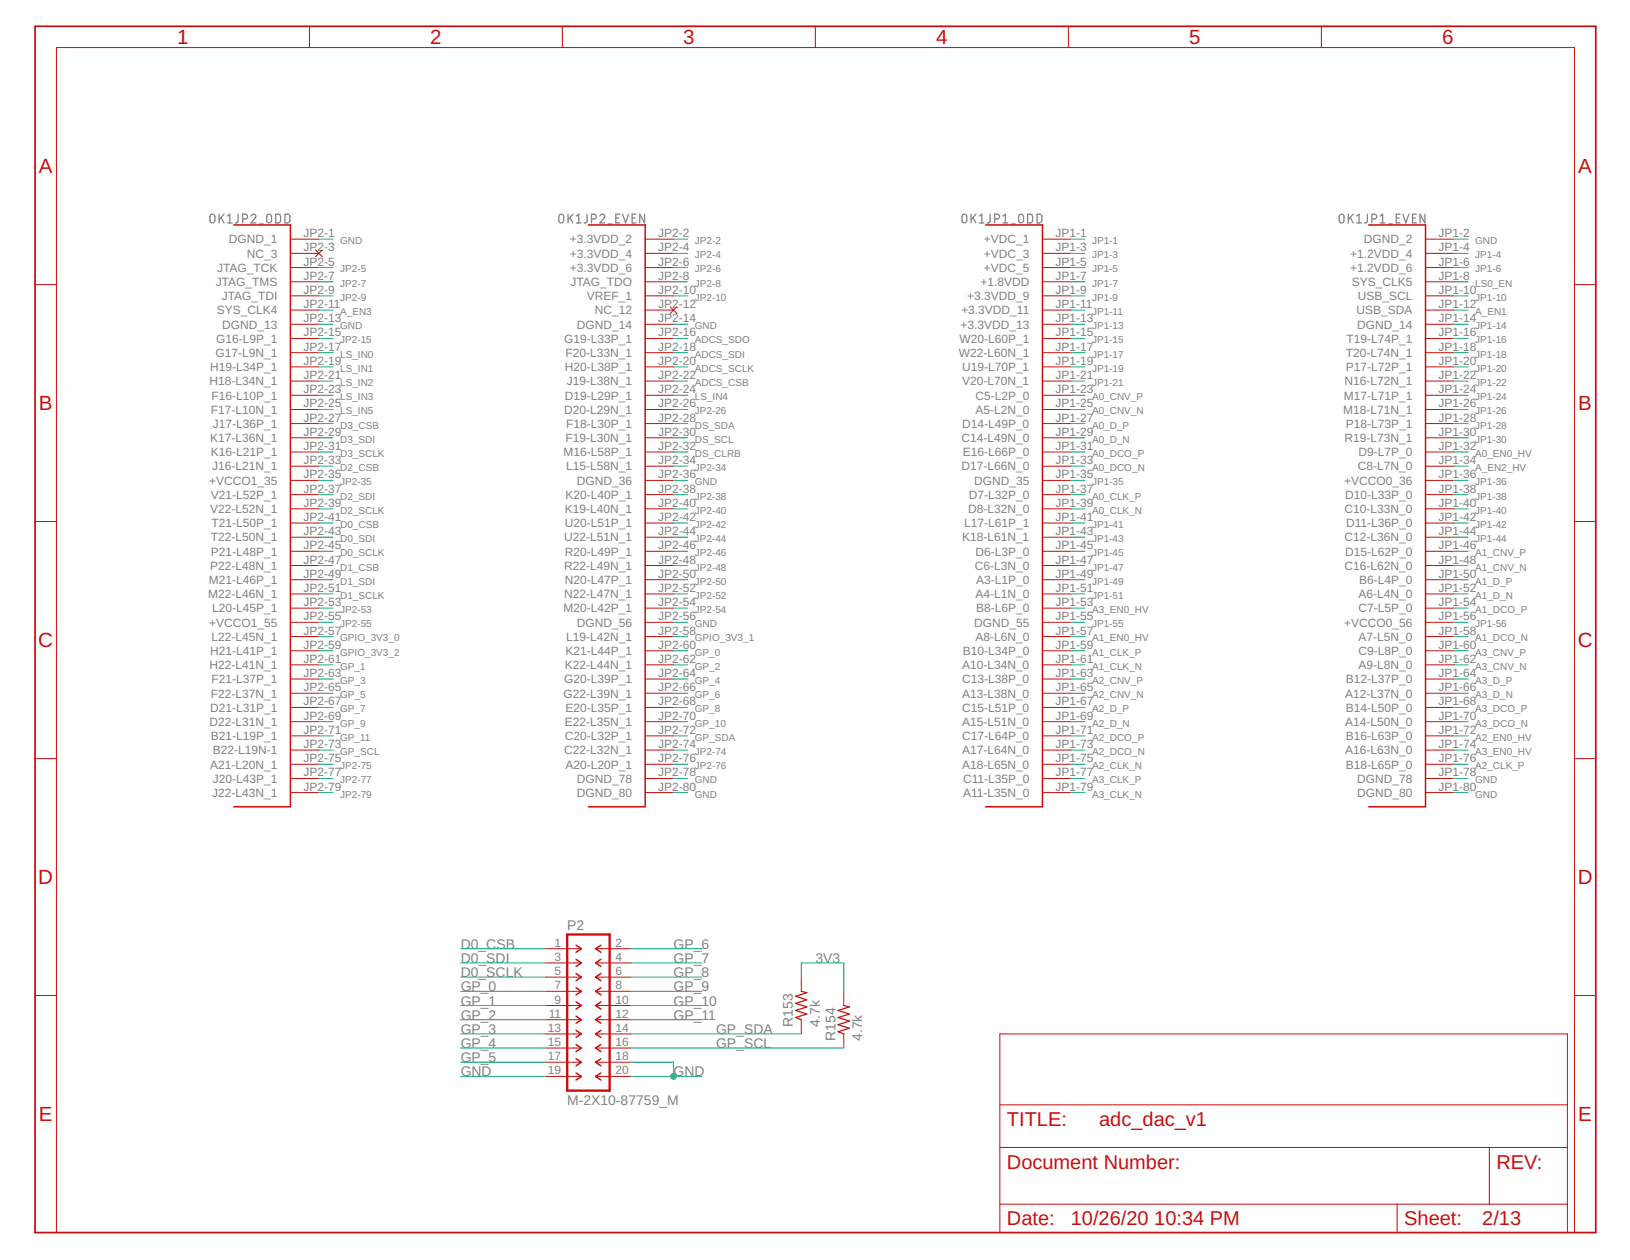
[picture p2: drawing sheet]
<svg xmlns="http://www.w3.org/2000/svg" width="279mm" height="216mm" viewBox="0 0 279 216" stroke-linecap="round" stroke-linejoin="round" font-family="sans-serif">
<defs><g id="words">
<g font-size="3.5" fill="#c90d0c">
<text x="30.4" y="7.6">1</text>
<text x="73.7" y="7.6">2</text>
<text x="117.1" y="7.6">3</text>
<text x="160.5" y="7.6">4</text>
<text x="203.9" y="7.6">5</text>
<text x="247.2" y="7.6">6</text>
<text x="6.7" y="29.7">A</text>
<text x="270.5" y="29.7">A</text>
<text x="6.7" y="70.3">B</text>
<text x="270.5" y="70.3">B</text>
<text x="6.6" y="110.9">C</text>
<text x="270.4" y="110.9">C</text>
<text x="6.6" y="151.5">D</text>
<text x="270.4" y="151.5">D</text>
<text x="6.7" y="192.1">E</text>
<text x="270.5" y="192.1">E</text>
</g>
<g font-size="3.4" fill="#c90d0c">
<text x="172.6" y="193">TITLE:</text>
<text x="188.4" y="193">adc_dac_v1</text>
<text x="172.6" y="200.3">Document Number:</text>
<text x="256.5" y="200.3">REV:</text>
<text x="172.6" y="210">Date:</text>
<text x="183.5" y="210">10/26/20</text>
<text x="197.8" y="210">10:34 PM</text>
<text x="240.7" y="210">Sheet:</text>
<text x="254.1" y="210">2/13</text>
</g>
<g font-size="2.4" fill="#808080">
<text x="97.2" y="159.4">P2</text>
<text x="79" y="162.6">D0_CSB</text>
<text x="79" y="165">D0_SDI</text>
<text x="79" y="167.4">D0_SCLK</text>
<text x="115.5" y="162.6">GP_6</text>
<text x="115.5" y="165">GP_7</text>
<text x="115.5" y="167.4">GP_8</text>
<text x="139.8" y="165">3V3</text>
<text x="79" y="169.9">GP_0</text>
<text x="79" y="172.3">GP_1</text>
<text x="115.5" y="169.9">GP_9</text>
<text x="115.5" y="172.3">GP_10</text>
<text x="79" y="174.7">GP_2</text>
<text x="79" y="177.2">GP_3</text>
<text x="79" y="179.6">GP_4</text>
<text x="115.5" y="174.7">GP_11</text>
<text x="122.7" y="177.2">GP_SDA</text>
<text x="122.7" y="179.6">GP_SCL</text>
<text x="135.9" y="175.9" transform="rotate(-90 135.9 175.9)">R153</text>
<text x="140.5" y="175.9" transform="rotate(-90 140.5 175.9)">4.7k</text>
<text x="143.2" y="178.4" transform="rotate(-90 143.2 178.4)">R154</text>
<text x="147.8" y="178.4" transform="rotate(-90 147.8 178.4)">4.7k</text>
<text x="79" y="182">GP_5</text>
<text x="79" y="184.5">GND</text>
<text x="115.5" y="184.5">GND</text>
<text x="97.2" y="189.3">M-2X10-87759_M</text>
</g>
<g font-size="2.1" fill="#808080">
<text x="39.2" y="41.7">DGND_1</text>
<text x="52" y="40.6">JP2-1</text>
<text x="97.7" y="41.7">+3.3VDD_2</text>
<text x="112.8" y="40.6">JP2-2</text>
<text x="168.6" y="41.7">+VDC_1</text>
<text x="180.9" y="40.6">JP1-1</text>
<text x="233.8" y="41.7">DGND_2</text>
<text x="246.6" y="40.6">JP1-2</text>
<text x="37.2" y="46.6">JTAG_TCK</text>
<text x="42.3" y="44.1">NC_3</text>
<text x="52" y="43.1">JP2-3</text>
<text x="52" y="45.5">JP2-5</text>
<text x="52" y="47.9">JP2-7</text>
<text x="97.7" y="44.1">+3.3VDD_4</text>
<text x="97.7" y="46.6">+3.3VDD_6</text>
<text x="112.8" y="43.1">JP2-4</text>
<text x="112.8" y="45.5">JP2-6</text>
<text x="112.8" y="47.9">JP2-8</text>
<text x="168.6" y="44.1">+VDC_3</text>
<text x="168.6" y="46.6">+VDC_5</text>
<text x="180.9" y="43.1">JP1-3</text>
<text x="180.9" y="45.5">JP1-5</text>
<text x="180.9" y="47.9">JP1-7</text>
<text x="231.4" y="44.1">+1.2VDD_4</text>
<text x="231.4" y="46.6">+1.2VDD_6</text>
<text x="246.6" y="43.1">JP1-4</text>
<text x="246.6" y="45.5">JP1-6</text>
<text x="246.6" y="47.9">JP1-8</text>
<text x="37" y="49">JTAG_TMS</text>
<text x="37.2" y="53.9">SYS_CLK4</text>
<text x="38" y="51.4">JTAG_TDI</text>
<text x="52" y="50.4">JP2-9</text>
<text x="52" y="52.8">JP2-11</text>
<text x="97.8" y="49">JTAG_TDO</text>
<text x="100.6" y="51.4">VREF_1</text>
<text x="102" y="53.9">NC_12</text>
<text x="112.8" y="50.4">JP2-10</text>
<text x="112.8" y="52.8">JP2-12</text>
<text x="164.8" y="53.9">+3.3VDD_11</text>
<text x="165.8" y="51.4">+3.3VDD_9</text>
<text x="168.1" y="49">+1.8VDD</text>
<text x="180.9" y="50.4">JP1-9</text>
<text x="180.9" y="52.8">JP1-11</text>
<text x="231.7" y="49">SYS_CLK5</text>
<text x="232.5" y="53.9">USB_SDA</text>
<text x="232.8" y="51.4">USB_SCL</text>
<text x="246.6" y="50.4">JP1-10</text>
<text x="246.6" y="52.8">JP1-12</text>
<text x="37.1" y="58.7">G16-L9P_1</text>
<text x="38.1" y="56.3">DGND_13</text>
<text x="52" y="55.2">JP2-13</text>
<text x="52" y="57.7">JP2-15</text>
<text x="96.7" y="58.7">G19-L33P_1</text>
<text x="98.9" y="56.3">DGND_14</text>
<text x="112.8" y="55.2">JP2-14</text>
<text x="112.8" y="57.7">JP2-16</text>
<text x="164.5" y="58.7">W20-L60P_1</text>
<text x="164.6" y="56.3">+3.3VDD_13</text>
<text x="180.9" y="55.2">JP1-13</text>
<text x="180.9" y="57.7">JP1-15</text>
<text x="230.8" y="58.7">T19-L74P_1</text>
<text x="232.6" y="56.3">DGND_14</text>
<text x="246.6" y="55.2">JP1-14</text>
<text x="246.6" y="57.7">JP1-16</text>
<text x="36" y="63.6">H19-L34P_1</text>
<text x="36.9" y="61.2">G17-L9N_1</text>
<text x="52" y="65">JP2-21</text>
<text x="52" y="60.1">JP2-17</text>
<text x="52" y="62.5">JP2-19</text>
<text x="96.8" y="63.6">H20-L38P_1</text>
<text x="96.9" y="61.2">F20-L33N_1</text>
<text x="112.8" y="65">JP2-22</text>
<text x="112.8" y="60.1">JP2-18</text>
<text x="112.8" y="62.5">JP2-20</text>
<text x="164.4" y="61.2">W22-L60N_1</text>
<text x="164.9" y="63.6">U19-L70P_1</text>
<text x="180.9" y="65">JP1-21</text>
<text x="180.9" y="60.1">JP1-17</text>
<text x="180.9" y="62.5">JP1-19</text>
<text x="230.7" y="61.2">T20-L74N_1</text>
<text x="230.7" y="63.6">P17-L72P_1</text>
<text x="246.6" y="65">JP1-22</text>
<text x="246.6" y="60.1">JP1-18</text>
<text x="246.6" y="62.5">JP1-20</text>
<text x="35.9" y="66">H18-L34N_1</text>
<text x="36.1" y="70.9">F17-L10N_1</text>
<text x="36.3" y="68.5">F16-L10P_1</text>
<text x="52" y="67.4">JP2-23</text>
<text x="52" y="69.8">JP2-25</text>
<text x="96.7" y="70.9">D20-L29N_1</text>
<text x="96.8" y="68.5">D19-L29P_1</text>
<text x="97.2" y="66">J19-L38N_1</text>
<text x="112.8" y="67.4">JP2-24</text>
<text x="112.8" y="69.8">JP2-26</text>
<text x="164.9" y="66">V20-L70N_1</text>
<text x="167.2" y="68.5">C5-L2P_0</text>
<text x="167.2" y="70.9">A5-L2N_0</text>
<text x="180.9" y="67.4">JP1-23</text>
<text x="180.9" y="69.8">JP1-25</text>
<text x="230.2" y="70.9">M18-L71N_1</text>
<text x="230.4" y="68.5">M17-L71P_1</text>
<text x="230.5" y="66">N16-L72N_1</text>
<text x="246.6" y="67.4">JP1-24</text>
<text x="246.6" y="69.8">JP1-26</text>
<text x="36" y="75.8">K17-L36N_1</text>
<text x="36.5" y="73.3">J17-L36P_1</text>
<text x="52" y="77.1">JP2-31</text>
<text x="52" y="74.7">JP2-29</text>
<text x="52" y="72.2">JP2-27</text>
<text x="96.9" y="75.8">F19-L30N_1</text>
<text x="97" y="73.3">F18-L30P_1</text>
<text x="112.8" y="77.1">JP2-32</text>
<text x="112.8" y="74.7">JP2-30</text>
<text x="112.8" y="72.2">JP2-28</text>
<text x="164.8" y="75.8">C14-L49N_0</text>
<text x="164.9" y="73.3">D14-L49P_0</text>
<text x="180.9" y="77.1">JP1-31</text>
<text x="180.9" y="74.7">JP1-29</text>
<text x="180.9" y="72.2">JP1-27</text>
<text x="230.5" y="75.8">R19-L73N_1</text>
<text x="230.7" y="73.3">P18-L73P_1</text>
<text x="246.6" y="77.1">JP1-32</text>
<text x="246.6" y="74.7">JP1-30</text>
<text x="246.6" y="72.2">JP1-28</text>
<text x="35.8" y="83">+VCCO1_35</text>
<text x="36.1" y="78.2">K16-L21P_1</text>
<text x="36.4" y="80.6">J16-L21N_1</text>
<text x="52" y="82">JP2-35</text>
<text x="52" y="79.5">JP2-33</text>
<text x="96.6" y="78.2">M16-L58P_1</text>
<text x="97" y="80.6">L15-L58N_1</text>
<text x="98.9" y="83">DGND_36</text>
<text x="112.8" y="82">JP2-36</text>
<text x="112.8" y="79.5">JP2-34</text>
<text x="164.8" y="80.6">D17-L66N_0</text>
<text x="165" y="78.2">E16-L66P_0</text>
<text x="167" y="83">DGND_35</text>
<text x="180.9" y="82">JP1-35</text>
<text x="180.9" y="79.5">JP1-33</text>
<text x="230.4" y="83">+VCCO0_36</text>
<text x="232.8" y="80.6">C8-L7N_0</text>
<text x="232.9" y="78.2">D9-L7P_0</text>
<text x="246.6" y="82">JP1-36</text>
<text x="246.6" y="79.5">JP1-34</text>
<text x="36" y="87.9">V22-L52N_1</text>
<text x="36.1" y="85.5">V21-L52P_1</text>
<text x="52" y="89.3">JP2-41</text>
<text x="52" y="86.8">JP2-39</text>
<text x="52" y="84.4">JP2-37</text>
<text x="96.8" y="87.9">K19-L40N_1</text>
<text x="96.9" y="85.5">K20-L40P_1</text>
<text x="112.8" y="89.3">JP2-42</text>
<text x="112.8" y="86.8">JP2-40</text>
<text x="112.8" y="84.4">JP2-38</text>
<text x="165.9" y="87.9">D8-L32N_0</text>
<text x="166.1" y="85.5">D7-L32P_0</text>
<text x="180.9" y="89.3">JP1-41</text>
<text x="180.9" y="86.8">JP1-39</text>
<text x="180.9" y="84.4">JP1-37</text>
<text x="230.5" y="87.9">C10-L33N_0</text>
<text x="230.6" y="85.5">D10-L33P_0</text>
<text x="246.6" y="89.3">JP1-42</text>
<text x="246.6" y="86.8">JP1-40</text>
<text x="246.6" y="84.4">JP1-38</text>
<text x="36.1" y="95.2">P21-L48P_1</text>
<text x="36.1" y="92.8">T22-L50N_1</text>
<text x="36.3" y="90.3">T21-L50P_1</text>
<text x="52" y="94.1">JP2-45</text>
<text x="52" y="91.7">JP2-43</text>
<text x="96.7" y="92.8">U22-L51N_1</text>
<text x="96.8" y="95.2">R20-L49P_1</text>
<text x="96.8" y="90.3">U20-L51P_1</text>
<text x="112.8" y="94.1">JP2-46</text>
<text x="112.8" y="91.7">JP2-44</text>
<text x="164.9" y="92.8">K18-L61N_1</text>
<text x="165.3" y="90.3">L17-L61P_1</text>
<text x="167.2" y="95.2">D6-L3P_0</text>
<text x="180.9" y="94.1">JP1-45</text>
<text x="180.9" y="91.7">JP1-43</text>
<text x="230.5" y="92.8">C12-L36N_0</text>
<text x="230.6" y="95.2">D15-L62P_0</text>
<text x="230.7" y="90.3">D11-L36P_0</text>
<text x="246.6" y="94.1">JP1-46</text>
<text x="246.6" y="91.7">JP1-44</text>
<text x="35.8" y="100.1">M21-L46P_1</text>
<text x="36" y="97.6">P22-L48N_1</text>
<text x="52" y="96.6">JP2-47</text>
<text x="52" y="99">JP2-49</text>
<text x="52" y="101.4">JP2-51</text>
<text x="96.7" y="97.6">R22-L49N_1</text>
<text x="96.8" y="100.1">N20-L47P_1</text>
<text x="112.8" y="96.6">JP2-48</text>
<text x="112.8" y="99">JP2-50</text>
<text x="112.8" y="101.4">JP2-52</text>
<text x="167.1" y="97.6">C6-L3N_0</text>
<text x="167.3" y="100.1">A3-L1P_0</text>
<text x="180.9" y="96.6">JP1-47</text>
<text x="180.9" y="99">JP1-49</text>
<text x="180.9" y="101.4">JP1-51</text>
<text x="230.5" y="97.6">C16-L62N_0</text>
<text x="233" y="100.1">B6-L4P_0</text>
<text x="246.6" y="96.6">JP1-48</text>
<text x="246.6" y="99">JP1-50</text>
<text x="246.6" y="101.4">JP1-52</text>
<text x="35.7" y="102.5">M22-L46N_1</text>
<text x="35.8" y="107.4">+VCCO1_55</text>
<text x="36.4" y="104.9">L20-L45P_1</text>
<text x="52" y="103.9">JP2-53</text>
<text x="52" y="106.3">JP2-55</text>
<text x="96.6" y="104.9">M20-L42P_1</text>
<text x="96.7" y="102.5">N22-L47N_1</text>
<text x="98.9" y="107.4">DGND_56</text>
<text x="112.8" y="103.9">JP2-54</text>
<text x="112.8" y="106.3">JP2-56</text>
<text x="167" y="107.4">DGND_55</text>
<text x="167.2" y="102.5">A4-L1N_0</text>
<text x="167.3" y="104.9">B8-L6P_0</text>
<text x="180.9" y="103.9">JP1-53</text>
<text x="180.9" y="106.3">JP1-55</text>
<text x="230.4" y="107.4">+VCCO0_56</text>
<text x="232.9" y="102.5">A6-L4N_0</text>
<text x="232.9" y="104.9">C7-L5P_0</text>
<text x="246.6" y="103.9">JP1-54</text>
<text x="246.6" y="106.3">JP1-56</text>
<text x="36" y="112.2">H21-L41P_1</text>
<text x="36.3" y="109.8">L22-L45N_1</text>
<text x="52" y="108.7">JP2-57</text>
<text x="52" y="111.2">JP2-59</text>
<text x="52" y="113.6">JP2-61</text>
<text x="96.9" y="112.2">K21-L44P_1</text>
<text x="97" y="109.8">L19-L42N_1</text>
<text x="112.8" y="108.7">JP2-58</text>
<text x="112.8" y="111.2">JP2-60</text>
<text x="112.8" y="113.6">JP2-62</text>
<text x="165" y="112.2">B10-L34P_0</text>
<text x="167.2" y="109.8">A8-L6N_0</text>
<text x="180.9" y="108.7">JP1-57</text>
<text x="180.9" y="111.2">JP1-59</text>
<text x="180.9" y="113.6">JP1-61</text>
<text x="232.9" y="109.8">A7-L5N_0</text>
<text x="232.9" y="112.2">C9-L8P_0</text>
<text x="246.6" y="108.7">JP1-58</text>
<text x="246.6" y="111.2">JP1-60</text>
<text x="246.6" y="113.6">JP1-62</text>
<text x="35.9" y="114.7">H22-L41N_1</text>
<text x="36.1" y="119.5">F22-L37N_1</text>
<text x="36.3" y="117.1">F21-L37P_1</text>
<text x="52" y="116">JP2-63</text>
<text x="52" y="118.5">JP2-65</text>
<text x="96.6" y="119.5">G22-L39N_1</text>
<text x="96.7" y="117.1">G20-L39P_1</text>
<text x="96.8" y="114.7">K22-L44N_1</text>
<text x="112.8" y="116">JP2-64</text>
<text x="112.8" y="118.5">JP2-66</text>
<text x="164.9" y="117.1">C13-L38P_0</text>
<text x="164.9" y="114.7">A10-L34N_0</text>
<text x="164.9" y="119.5">A13-L38N_0</text>
<text x="180.9" y="116">JP1-63</text>
<text x="180.9" y="118.5">JP1-65</text>
<text x="230.6" y="119.5">A12-L37N_0</text>
<text x="230.7" y="117.1">B12-L37P_0</text>
<text x="232.9" y="114.7">A9-L8N_0</text>
<text x="246.6" y="116">JP1-64</text>
<text x="246.6" y="118.5">JP1-66</text>
<text x="35.9" y="124.4">D22-L31N_1</text>
<text x="36" y="122">D21-L31P_1</text>
<text x="52" y="120.9">JP2-67</text>
<text x="52" y="125.7">JP2-71</text>
<text x="52" y="123.3">JP2-69</text>
<text x="96.8" y="124.4">E22-L35N_1</text>
<text x="96.9" y="122">E20-L35P_1</text>
<text x="112.8" y="120.9">JP2-68</text>
<text x="112.8" y="125.7">JP2-72</text>
<text x="112.8" y="123.3">JP2-70</text>
<text x="164.9" y="122">C15-L51P_0</text>
<text x="164.9" y="124.4">A15-L51N_0</text>
<text x="180.9" y="120.9">JP1-67</text>
<text x="180.9" y="125.7">JP1-71</text>
<text x="180.9" y="123.3">JP1-69</text>
<text x="230.6" y="124.4">A14-L50N_0</text>
<text x="230.7" y="122">B14-L50P_0</text>
<text x="246.6" y="120.9">JP1-68</text>
<text x="246.6" y="125.7">JP1-72</text>
<text x="246.6" y="123.3">JP1-70</text>
<text x="36" y="131.7">A21-L20N_1</text>
<text x="36.1" y="126.8">B21-L19P_1</text>
<text x="36.5" y="129.3">B22-L19N-1</text>
<text x="52" y="128.2">JP2-73</text>
<text x="52" y="130.6">JP2-75</text>
<text x="96.7" y="129.3">C22-L32N_1</text>
<text x="96.8" y="126.8">C20-L32P_1</text>
<text x="96.9" y="131.7">A20-L20P_1</text>
<text x="112.8" y="128.2">JP2-74</text>
<text x="112.8" y="130.6">JP2-76</text>
<text x="164.9" y="126.8">C17-L64P_0</text>
<text x="164.9" y="129.3">A17-L64N_0</text>
<text x="164.9" y="131.7">A18-L65N_0</text>
<text x="180.9" y="128.2">JP1-73</text>
<text x="180.9" y="130.6">JP1-75</text>
<text x="230.6" y="129.3">A16-L63N_0</text>
<text x="230.7" y="126.8">B16-L63P_0</text>
<text x="230.7" y="131.7">B18-L65P_0</text>
<text x="246.6" y="128.2">JP1-74</text>
<text x="246.6" y="130.6">JP1-76</text>
<text x="36.4" y="136.5">J22-L43N_1</text>
<text x="36.5" y="134.1">J20-L43P_1</text>
<text x="52" y="133">JP2-77</text>
<text x="52" y="135.5">JP2-79</text>
<text x="98.9" y="134.1">DGND_78</text>
<text x="98.9" y="136.5">DGND_80</text>
<text x="112.8" y="133">JP2-78</text>
<text x="112.8" y="135.5">JP2-80</text>
<text x="165.1" y="134.1">C11-L35P_0</text>
<text x="165.1" y="136.5">A11-L35N_0</text>
<text x="180.9" y="133">JP1-77</text>
<text x="180.9" y="135.5">JP1-79</text>
<text x="232.6" y="134.1">DGND_78</text>
<text x="232.6" y="136.5">DGND_80</text>
<text x="246.6" y="133">JP1-78</text>
<text x="246.6" y="135.5">JP1-80</text>
<text x="95" y="162.2">1</text>
<text x="95" y="164.7">3</text>
<text x="95" y="167.1">5</text>
<text x="105.5" y="162.2">2</text>
<text x="105.5" y="164.7">4</text>
<text x="105.5" y="167.1">6</text>
<text x="95" y="169.5">7</text>
<text x="95" y="172">9</text>
<text x="105.5" y="169.5">8</text>
<text x="105.5" y="172">10</text>
<text x="93.9" y="176.8">13</text>
<text x="93.9" y="179.2">15</text>
<text x="94.1" y="174.4">11</text>
<text x="105.5" y="174.4">12</text>
<text x="105.5" y="176.8">14</text>
<text x="105.5" y="179.2">16</text>
<text x="93.9" y="181.7">17</text>
<text x="93.9" y="184.1">19</text>
<text x="105.5" y="181.7">18</text>
<text x="105.5" y="184.1">20</text>
</g>
<g font-size="1.7" fill="#808080">
<text x="58.3" y="41.8">GND</text>
<text x="119.1" y="41.8">JP2-2</text>
<text x="187.2" y="41.8">JP1-1</text>
<text x="252.9" y="41.8">GND</text>
<text x="58.3" y="46.7">JP2-5</text>
<text x="119.1" y="44.3">JP2-4</text>
<text x="119.1" y="46.7">JP2-6</text>
<text x="187.2" y="44.3">JP1-3</text>
<text x="187.2" y="46.7">JP1-5</text>
<text x="252.9" y="44.3">JP1-4</text>
<text x="252.9" y="46.7">JP1-6</text>
<text x="58.3" y="51.6">JP2-9</text>
<text x="58.3" y="49.1">JP2-7</text>
<text x="58.3" y="54">A_EN3</text>
<text x="119.1" y="49.1">JP2-8</text>
<text x="119.1" y="51.6">JP2-10</text>
<text x="187.2" y="49.1">JP1-7</text>
<text x="187.2" y="51.6">JP1-9</text>
<text x="187.2" y="54">JP1-11</text>
<text x="252.9" y="49.1">LS0_EN</text>
<text x="252.9" y="51.6">JP1-10</text>
<text x="252.9" y="54">A_EN1</text>
<text x="58.3" y="56.4">GND</text>
<text x="58.3" y="58.8">JP2-15</text>
<text x="119.1" y="56.4">GND</text>
<text x="119.1" y="58.8">ADCS_SDO</text>
<text x="187.2" y="56.4">JP1-13</text>
<text x="187.2" y="58.8">JP1-15</text>
<text x="252.9" y="56.4">JP1-14</text>
<text x="252.9" y="58.8">JP1-16</text>
<text x="58.3" y="61.3">LS_IN0</text>
<text x="58.3" y="63.7">LS_IN1</text>
<text x="119.1" y="61.3">ADCS_SDI</text>
<text x="119.1" y="63.7">ADCS_SCLK</text>
<text x="187.2" y="63.7">JP1-19</text>
<text x="187.2" y="61.3">JP1-17</text>
<text x="252.9" y="63.7">JP1-20</text>
<text x="252.9" y="61.3">JP1-18</text>
<text x="58.3" y="68.6">LS_IN3</text>
<text x="58.3" y="71">LS_IN5</text>
<text x="58.3" y="66.1">LS_IN2</text>
<text x="119.1" y="68.6">LS_IN4</text>
<text x="119.1" y="71">JP2-26</text>
<text x="119.1" y="66.1">ADCS_CSB</text>
<text x="187.2" y="71">A0_CNV_N</text>
<text x="187.2" y="68.6">A0_CNV_P</text>
<text x="187.2" y="66.1">JP1-21</text>
<text x="252.9" y="68.6">JP1-24</text>
<text x="252.9" y="71">JP1-26</text>
<text x="252.9" y="66.1">JP1-22</text>
<text x="58.3" y="73.4">D3_CSB</text>
<text x="58.3" y="75.9">D3_SDI</text>
<text x="119.1" y="73.4">DS_SDA</text>
<text x="119.1" y="75.9">DS_SCL</text>
<text x="187.2" y="75.9">A0_D_N</text>
<text x="187.2" y="73.4">A0_D_P</text>
<text x="252.9" y="73.4">JP1-28</text>
<text x="252.9" y="75.9">JP1-30</text>
<text x="58.3" y="83.2">JP2-35</text>
<text x="58.3" y="80.7">D2_CSB</text>
<text x="58.3" y="78.3">D3_SCLK</text>
<text x="119.1" y="83.2">GND</text>
<text x="119.1" y="80.7">JP2-34</text>
<text x="119.1" y="78.3">DS_CLRB</text>
<text x="187.2" y="80.7">A0_DCO_N</text>
<text x="187.2" y="83.2">JP1-35</text>
<text x="187.2" y="78.3">A0_DCO_P</text>
<text x="252.9" y="83.2">JP1-36</text>
<text x="252.9" y="80.7">A_EN2_HV</text>
<text x="252.9" y="78.3">A0_EN0_HV</text>
<text x="58.3" y="85.6">D2_SDI</text>
<text x="58.3" y="88">D2_SCLK</text>
<text x="119.1" y="88">JP2-40</text>
<text x="119.1" y="85.6">JP2-38</text>
<text x="187.2" y="85.6">A0_CLK_P</text>
<text x="187.2" y="88">A0_CLK_N</text>
<text x="252.9" y="88">JP1-40</text>
<text x="252.9" y="85.6">JP1-38</text>
<text x="58.3" y="90.5">D0_CSB</text>
<text x="58.3" y="92.9">D0_SDI</text>
<text x="58.3" y="95.3">D0_SCLK</text>
<text x="119.1" y="95.3">JP2-46</text>
<text x="119.1" y="90.5">JP2-42</text>
<text x="119.1" y="92.9">JP2-44</text>
<text x="187.2" y="95.3">JP1-45</text>
<text x="187.2" y="92.9">JP1-43</text>
<text x="187.2" y="90.5">JP1-41</text>
<text x="252.9" y="92.9">JP1-44</text>
<text x="252.9" y="90.5">JP1-42</text>
<text x="252.9" y="95.3">A1_CNV_P</text>
<text x="58.3" y="100.2">D1_SDI</text>
<text x="58.3" y="97.8">D1_CSB</text>
<text x="119.1" y="100.2">JP2-50</text>
<text x="119.1" y="97.8">JP2-48</text>
<text x="187.2" y="100.2">JP1-49</text>
<text x="187.2" y="97.8">JP1-47</text>
<text x="252.9" y="100.2">A1_D_P</text>
<text x="252.9" y="97.8">A1_CNV_N</text>
<text x="58.3" y="107.5">JP2-55</text>
<text x="58.3" y="105.1">JP2-53</text>
<text x="58.3" y="102.6">D1_SCLK</text>
<text x="119.1" y="107.5">GND</text>
<text x="119.1" y="105.1">JP2-54</text>
<text x="119.1" y="102.6">JP2-52</text>
<text x="187.2" y="102.6">JP1-51</text>
<text x="187.2" y="107.5">JP1-55</text>
<text x="187.2" y="105.1">A3_EN0_HV</text>
<text x="252.9" y="107.5">JP1-56</text>
<text x="252.9" y="102.6">A1_D_N</text>
<text x="252.9" y="105.1">A1_DCO_P</text>
<text x="58.3" y="112.3">GPIO_3V3_2</text>
<text x="58.3" y="109.9">GPIO_3V3_0</text>
<text x="119.1" y="112.3">GP_0</text>
<text x="119.1" y="109.9">GPIO_3V3_1</text>
<text x="187.2" y="112.3">A1_CLK_P</text>
<text x="187.2" y="109.9">A1_EN0_HV</text>
<text x="252.9" y="109.9">A1_DCO_N</text>
<text x="252.9" y="112.3">A3_CNV_P</text>
<text x="58.3" y="114.8">GP_1</text>
<text x="58.3" y="117.2">GP_3</text>
<text x="58.3" y="119.6">GP_5</text>
<text x="119.1" y="114.8">GP_2</text>
<text x="119.1" y="117.2">GP_4</text>
<text x="119.1" y="119.6">GP_6</text>
<text x="187.2" y="114.8">A1_CLK_N</text>
<text x="187.2" y="119.6">A2_CNV_N</text>
<text x="187.2" y="117.2">A2_CNV_P</text>
<text x="252.9" y="114.8">A3_CNV_N</text>
<text x="252.9" y="119.6">A3_D_N</text>
<text x="252.9" y="117.2">A3_D_P</text>
<text x="58.3" y="122.1">GP_7</text>
<text x="58.3" y="124.5">GP_9</text>
<text x="119.1" y="122.1">GP_8</text>
<text x="119.1" y="124.5">GP_10</text>
<text x="187.2" y="124.5">A2_D_N</text>
<text x="187.2" y="122.1">A2_D_P</text>
<text x="252.9" y="124.5">A3_DCO_N</text>
<text x="252.9" y="122.1">A3_DCO_P</text>
<text x="58.3" y="126.9">GP_11</text>
<text x="58.3" y="129.4">GP_SCL</text>
<text x="58.3" y="131.8">JP2-75</text>
<text x="119.1" y="126.9">GP_SDA</text>
<text x="119.1" y="131.8">JP2-76</text>
<text x="119.1" y="129.4">JP2-74</text>
<text x="187.2" y="129.4">A2_DCO_N</text>
<text x="187.2" y="131.8">A2_CLK_N</text>
<text x="187.2" y="126.9">A2_DCO_P</text>
<text x="252.9" y="131.8">A2_CLK_P</text>
<text x="252.9" y="126.9">A2_EN0_HV</text>
<text x="252.9" y="129.4">A3_EN0_HV</text>
<text x="58.3" y="134.2">JP2-77</text>
<text x="58.3" y="136.7">JP2-79</text>
<text x="119.1" y="134.2">GND</text>
<text x="119.1" y="136.7">GND</text>
<text x="187.2" y="136.7">A3_CLK_N</text>
<text x="187.2" y="134.2">A3_CLK_P</text>
<text x="252.9" y="134.2">GND</text>
<text x="252.9" y="136.7">GND</text>
</g>
</g></defs>
<g fill="none" stroke="#808080" stroke-width=".21">
<path d="M36.1 36.8l.3-.1 .3 .1a1.3 1.3 0 0 1 .1 1.2l-.4 .2-.3-.1a1.28 1.28 0 0 1-.1-1.1zM37.5 36.7v1.5M37.9 37.3l.5 .9M38.4 36.7l-.9 .9M39 37l.4-.3v1.5M39 38.2h.8M40.8 36.7v1.3l-.2 .2h-.3M41.6 37.5h.4a.41 .41 0 0 0 .4-.4 .41 .41 0 0 0-.4-.4h-.4v1.5M43 37a.41 .41 0 0 1 .6-.3 .41 .41 0 0 1 .1 .7l-.7 .8h.9M44.4 38.4h.7M45.8 36.8l.3-.1 .3 .1 .1 .3v.7a.41 .41 0 0 1-.4 .4 .41 .41 0 0 1-.4-.4zM47.3 36.7h.4a.37 .37 0 0 1 .4 .4l-.1 1-.7 .1z"/>
<path d="M48.9 36.7l.7 .1a1.3 1.3 0 0 1 .1 1.2l-.3 .2h-.5zM95.9 36.8l.3-.1 .3 .1a1.3 1.3 0 0 1 .1 1.2l-.4 .2-.3-.1a1.28 1.28 0 0 1-.1-1.1zM97.4 36.7v1.5M97.7 37.3l.5 .9M98.2 36.7l-.8 .9M98.8 38.2h.8M98.8 37l.4-.3v1.5M100.6 36.7v1.3l-.2 .2h-.3M101.4 37.5h.4a.41 .41 0 0 0 .4-.4 .41 .41 0 0 0-.4-.4h-.4v1.5M102.8 37a.41 .41 0 0 1 .6-.3 .41 .41 0 0 1 .1 .7l-.7 .8h.9M104.2 38.4h.7M105.6 37.4h.5"/>
<path d="M106.2 36.7h-.6v1.5h.6M106.7 36.7l.5 1.5 .5-1.5M108.4 37.4h.5M109 36.7h-.6v1.5h.6M110.5 36.7v1.5l-.8-1.5v1.5M165 36.8l.3-.1 .3 .1 .1 .3v.7a.41 .41 0 0 1-.4 .4 .41 .41 0 0 1-.4-.4zM166.5 36.7v1.5M166.8 37.3l.5 .9M167.3 36.7l-.8 .9M167.9 38.2h.8M167.9 37l.4-.3v1.5M169.7 36.7v1.3l-.2 .2h-.3"/>
<path d="M170.5 37.5h.4a.41 .41 0 0 0 .4-.4 .41 .41 0 0 0-.4-.4h-.4v1.5M171.9 38.2h.8M171.9 37l.4-.3v1.5M173.3 38.4h.7M174.7 36.8l.3-.1 .3 .1a1.3 1.3 0 0 1 .1 1.2l-.4 .2-.3-.1a1.28 1.28 0 0 1-.1-1.1zM176.1 36.7l.8 .1a1.3 1.3 0 0 1 .1 1.2l-.3 .2h-.6zM177.8 36.7h.5l.3 .3v1l-.3 .2h-.5zM229.7 36.8l.3-.1 .3 .1 .1 .3v.7a.41 .41 0 0 1-.4 .4 .41 .41 0 0 1-.4-.4zM231.1 36.7v1.5M231.5 37.3l.4 .9M231.9 36.7l-.8 .9M232.5 38.2h.9"/>
<path d="M232.5 37l.5-.3v1.5M234.4 36.7v1.3l-.2 .2h-.3M235.2 37.5h.4a.41 .41 0 0 0 .4-.4 .41 .41 0 0 0-.4-.4h-.4v1.5M236.6 38.2h.8M236.6 37l.4-.3v1.5M238 38.4h.7M239.3 37.4h.5M240 36.7h-.7v1.5h.7M240.5 36.7l.5 1.5 .5-1.5M242.1 37.4h.5M242.8 36.7h-.7v1.5h.7M244.2 36.7v1.5l-.8-1.5v1.5"/>
</g>
<g fill="none" stroke="#c90d0c" stroke-width=".25">
<path d="M40.1 38.5h9.7v99.7h-9.7M100.9 38.5h9.7v99.7h-9.7M169 38.5h9.7v99.7h-9.7M234.6 38.5h9.7v99.7h-9.7M98.7 162l1 .6-1 .6M98.7 164.4l1 .6-1 .6M98.7 166.8l1 .6-1 .6M98.7 169.2l1 .7-1 .6M98.7 171.7l1 .6-1 .6M98.7 174.1l1 .6-1 .6M98.7 176.6l1 .6-1 .6M98.7 179l1 .6-1 .6"/>
<path d="M103 162l-.9 .6 .9 .6M103 164.4l-.9 .6 .9 .6M103 166.8l-.9 .6 .9 .6M103 169.2l-.9 .7 .9 .6M103 171.7l-.9 .6 .9 .6M103 174.1l-.9 .6 .9 .6M103 176.6l-.9 .6 .9 .6M103 179l-.9 .6 .9 .6M98.7 181.4l1 .6-1 .6M98.7 183.9l1 .5-1 .7M103 181.4l-.9 .6 .9 .6M103 183.9l-.9 .5 .9 .7"/>
</g>
<g fill="none" stroke="#c90d0c" stroke-width=".17">
<path d="M53 4.5v3.6M96.4 4.5v3.6M139.8 4.5v3.6M183.1 4.5v3.6M226.5 4.5v3.6M6 48.8h3.7M49.8 41h4.9M49.8 43.4h4.9M49.8 45.8h4.9M49.8 48.3h4.9M49.8 50.7h4.9M49.8 53.1h4.9"/>
<path d="M49.8 55.6h4.9M49.8 58h4.9M54.1 42.8l1.1 1.2M55.2 42.8l-1.1 1.2M110.6 41h4.8M110.6 43.4h4.8M110.6 45.8h4.8M110.6 48.3h4.8M110.6 50.7h4.8M110.6 53.1h4.8M110.6 55.6h4.8M110.6 58h4.8"/>
<path d="M114.9 52.6l1.1 1.1M116 52.6l-1.1 1.1M178.7 41h4.9M178.7 43.4h4.9M178.7 45.8h4.9M178.7 48.3h4.9M178.7 50.7h4.9M178.7 53.1h4.9M178.7 55.6h4.9M178.7 58h4.9M244.3 41h4.9M244.3 43.4h4.9"/>
<path d="M244.3 45.8h4.9M244.3 48.3h4.9M244.3 50.7h4.9M244.3 53.1h4.9M244.3 55.6h4.9M244.3 58h4.9M269.9 48.8h3.6M49.8 65.3h4.9M49.8 60.4h4.9M49.8 62.9h4.9M49.8 67.7h4.9M49.8 70.2h4.9"/>
<path d="M49.8 77.4h4.9M49.8 75h4.9M49.8 79.9h4.9M49.8 72.6h4.9M110.6 65.3h4.8M110.6 60.4h4.8M110.6 62.9h4.8M110.6 67.7h4.8M110.6 70.2h4.8M110.6 77.4h4.8M110.6 75h4.8M110.6 79.9h4.8"/>
<path d="M110.6 72.6h4.8M178.7 65.3h4.9M178.7 60.4h4.9M178.7 62.9h4.9M178.7 67.7h4.9M178.7 70.2h4.9M178.7 77.4h4.9M178.7 75h4.9M178.7 79.9h4.9M178.7 72.6h4.9M244.3 65.3h4.9M244.3 60.4h4.9"/>
<path d="M244.3 62.9h4.9M244.3 67.7h4.9M244.3 70.2h4.9M244.3 77.4h4.9M244.3 75h4.9M244.3 79.9h4.9M244.3 72.6h4.9M6 89.4h3.7M49.8 94.5h4.9M49.8 89.6h4.9M49.8 82.3h4.9M49.8 87.2h4.9"/>
<path d="M49.8 84.8h4.9M49.8 96.9h4.9M49.8 92.1h4.9M49.8 99.3h4.9M110.6 94.5h4.8M110.6 89.6h4.8M110.6 82.3h4.8M110.6 87.2h4.8M110.6 84.8h4.8M110.6 96.9h4.8M110.6 92.1h4.8M110.6 99.3h4.8"/>
<path d="M178.7 94.5h4.9M178.7 89.6h4.9M178.7 82.3h4.9M178.7 87.2h4.9M178.7 84.8h4.9M178.7 96.9h4.9M178.7 92.1h4.9M178.7 99.3h4.9M244.3 94.5h4.9M244.3 89.6h4.9M244.3 82.3h4.9M244.3 87.2h4.9"/>
<path d="M244.3 84.8h4.9M244.3 96.9h4.9M244.3 92.1h4.9M244.3 99.3h4.9M269.9 89.4h3.6M49.8 101.8h4.9M49.8 109.1h4.9M49.8 104.2h4.9M49.8 111.5h4.9M49.8 106.6h4.9M49.8 116.4h4.9M49.8 113.9h4.9"/>
<path d="M49.8 118.8h4.9M110.6 101.8h4.8M110.6 109.1h4.8M110.6 104.2h4.8M110.6 111.5h4.8M110.6 106.6h4.8M110.6 116.4h4.8M110.6 113.9h4.8M110.6 118.8h4.8M178.7 101.8h4.9M178.7 109.1h4.9M178.7 104.2h4.9"/>
<path d="M178.7 111.5h4.9M178.7 106.6h4.9M178.7 116.4h4.9M178.7 113.9h4.9M178.7 118.8h4.9M244.3 101.8h4.9M244.3 109.1h4.9M244.3 104.2h4.9M244.3 111.5h4.9M244.3 106.6h4.9M244.3 116.4h4.9M244.3 113.9h4.9"/>
<path d="M244.3 118.8h4.9M6 130h3.7M49.8 121.2h4.9M49.8 126.1h4.9M49.8 123.7h4.9M49.8 128.5h4.9M49.8 131h4.9M49.8 133.4h4.9M49.8 135.8h4.9M110.6 121.2h4.8M110.6 126.1h4.8M110.6 123.7h4.8"/>
<path d="M110.6 128.5h4.8M110.6 131h4.8M110.6 133.4h4.8M110.6 135.8h4.8M178.7 121.2h4.9M178.7 126.1h4.9M178.7 123.7h4.9M178.7 128.5h4.9M178.7 131h4.9M178.7 133.4h4.9M178.7 135.8h4.9M244.3 121.2h4.9"/>
<path d="M244.3 126.1h4.9M244.3 123.7h4.9M244.3 128.5h4.9M244.3 131h4.9M244.3 133.4h4.9M244.3 135.8h4.9M269.9 130h3.6M6 170.6h3.7M93.6 177.2h6.1M93.6 162.6h6.1M93.6 165h6.1M93.6 167.4h6.1"/>
<path d="M93.6 169.9h6.1M93.6 172.3h6.1M93.6 174.7h6.1M93.6 179.6h6.1M102.1 177.2h6.1M102.1 162.6h6.1M102.1 165h6.1M102.1 167.4h6.1M102.1 169.9h6.1M102.1 172.3h6.1M102.1 174.7h6.1M102.1 179.6h6.1"/>
<path d="M137.4 167.4v2.5M137.4 174.7v2.5M144.6 169.9v2.4M144.6 177.2v2.4M171.4 177.2h97.3v34h-97.3zM269.9 170.6h3.6M93.6 182h6.1M93.6 184.4h6.1M102.1 182h6.1M102.1 184.4h6.1M171.4 196.6h97.3M171.4 189.3h97.3"/>
<path d="M255.3 196.6v9.7M9.7 211.2v-203.1h260.2v203.1M171.4 206.3h97.3M239.5 206.3v4.9"/>
</g>
<path d="M6 4.5h267.5v206.7h-267.5z" fill="none" stroke="#c90d0c" stroke-width=".3"/>
<path d="M97.2 160.1h7.3v26.8h-7.3z" fill="none" stroke="#c90d0c" stroke-width=".4"/>
<path d="M137.4 169.9l.9 .2-1.9 .6 1.9 .6-1.9 .6 1.9 .6-1.9 .6 1.9 .7-1.9 .5 1 .4M144.6 172.3l1 .2-1.9 .6 1.9 .7-1.9 .5 1.9 .7-1.9 .6 1.9 .6-1.9 .6 .9 .4" fill="none" stroke="#c90d0c" stroke-width=".21"/>
<g fill="none" stroke="#0dab76" stroke-width=".17">
<path d="M54.7 41h2.4M54.7 55.6h2.4M54.7 45.8h2.4M54.7 48.3h2.4M54.7 58h2.4M54.7 50.7h2.4M54.7 53.1h2.4M115.4 41h2.5M115.4 55.6h2.5M115.4 43.4h2.5M115.4 45.8h2.5M115.4 48.3h2.5"/>
<path d="M115.4 58h2.5M115.4 50.7h2.5M183.6 41h2.4M183.6 55.6h2.4M183.6 43.4h2.4M183.6 45.8h2.4M183.6 48.3h2.4M183.6 58h2.4M183.6 50.7h2.4M183.6 53.1h2.4M249.2 41h2.5M249.2 55.6h2.5"/>
<path d="M249.2 43.4h2.5M249.2 45.8h2.5M249.2 48.3h2.5M249.2 58h2.5M249.2 50.7h2.5M249.2 53.1h2.5M54.7 79.9h2.4M54.7 67.7h2.4M54.7 70.2h2.4M54.7 65.3h2.4M54.7 62.9h2.4M54.7 72.6h2.4"/>
<path d="M54.7 75h2.4M54.7 60.4h2.4M54.7 77.4h2.4M115.4 79.9h2.5M115.4 67.7h2.5M115.4 70.2h2.5M115.4 65.3h2.5M115.4 62.9h2.5M115.4 72.6h2.5M115.4 75h2.5M115.4 60.4h2.5M115.4 77.4h2.5"/>
<path d="M183.6 79.9h2.4M183.6 67.7h2.4M183.6 70.2h2.4M183.6 65.3h2.4M183.6 62.9h2.4M183.6 72.6h2.4M183.6 75h2.4M183.6 60.4h2.4M183.6 77.4h2.4M249.2 79.9h2.5M249.2 67.7h2.5M249.2 70.2h2.5"/>
<path d="M249.2 65.3h2.5M249.2 62.9h2.5M249.2 72.6h2.5M249.2 75h2.5M249.2 60.4h2.5M249.2 77.4h2.5M54.7 89.6h2.4M54.7 92.1h2.4M54.7 94.5h2.4M54.7 82.3h2.4M54.7 99.3h2.4M54.7 87.2h2.4"/>
<path d="M54.7 96.9h2.4M54.7 84.8h2.4M115.4 89.6h2.5M115.4 92.1h2.5M115.4 94.5h2.5M115.4 82.3h2.5M115.4 99.3h2.5M115.4 87.2h2.5M115.4 96.9h2.5M115.4 84.8h2.5M183.6 89.6h2.4M183.6 92.1h2.4"/>
<path d="M183.6 94.5h2.4M183.6 82.3h2.4M183.6 99.3h2.4M183.6 87.2h2.4M183.6 96.9h2.4M183.6 84.8h2.4M249.2 89.6h2.5M249.2 92.1h2.5M249.2 94.5h2.5M249.2 82.3h2.5M249.2 99.3h2.5M249.2 87.2h2.5"/>
<path d="M249.2 96.9h2.5M249.2 84.8h2.5M54.7 111.5h2.4M54.7 113.9h2.4M54.7 116.4h2.4M54.7 118.8h2.4M54.7 106.6h2.4M54.7 101.8h2.4M54.7 109.1h2.4M54.7 104.2h2.4M115.4 111.5h2.5M115.4 113.9h2.5"/>
<path d="M115.4 116.4h2.5M115.4 118.8h2.5M115.4 106.6h2.5M115.4 101.8h2.5M115.4 109.1h2.5M115.4 104.2h2.5M183.6 111.5h2.4M183.6 113.9h2.4M183.6 116.4h2.4M183.6 118.8h2.4M183.6 106.6h2.4M183.6 101.8h2.4"/>
<path d="M183.6 109.1h2.4M183.6 104.2h2.4M249.2 111.5h2.5M249.2 113.9h2.5M249.2 116.4h2.5M249.2 118.8h2.5M249.2 106.6h2.5M249.2 101.8h2.5M249.2 109.1h2.5M249.2 104.2h2.5M54.7 133.4h2.4M54.7 135.8h2.4"/>
<path d="M54.7 121.2h2.4M54.7 123.7h2.4M54.7 126.1h2.4M54.7 128.5h2.4M54.7 131h2.4M115.4 133.4h2.5M115.4 135.8h2.5M115.4 121.2h2.5M115.4 123.7h2.5M115.4 126.1h2.5M115.4 128.5h2.5M115.4 131h2.5"/>
<path d="M183.6 133.4h2.4M183.6 135.8h2.4M183.6 121.2h2.4M183.6 123.7h2.4M183.6 126.1h2.4M183.6 128.5h2.4M183.6 131h2.4M249.2 133.4h2.5M249.2 135.8h2.5M249.2 121.2h2.5M249.2 123.7h2.5M249.2 126.1h2.5"/>
<path d="M249.2 128.5h2.5M249.2 131h2.5M79 162.6h14.6M79 165h14.6M79 167.4h14.6M79 169.9h14.6M79 172.3h14.6M79 174.7h14.6M79 177.2h14.6M79 179.6h14.6M108.2 162.6h12.1M108.2 165h12.1"/>
<path d="M108.2 167.4h12.1M108.2 169.9h12.1M108.2 172.3h12.1M108.2 174.7h12.1M108.2 177.2h29.2M108.2 179.6h36.4M137.4 167.4v-2.4h7.2v4.9M79 182h14.6M79 184.4h14.6M108.2 182h7.2v2.4M108.2 184.4h12.1"/>
</g>
<circle cx="115.4" cy="184.4" r=".49" fill="#0dab76" stroke="#0dab76" stroke-width=".17"/>
<use href="#words"/>
</svg>
